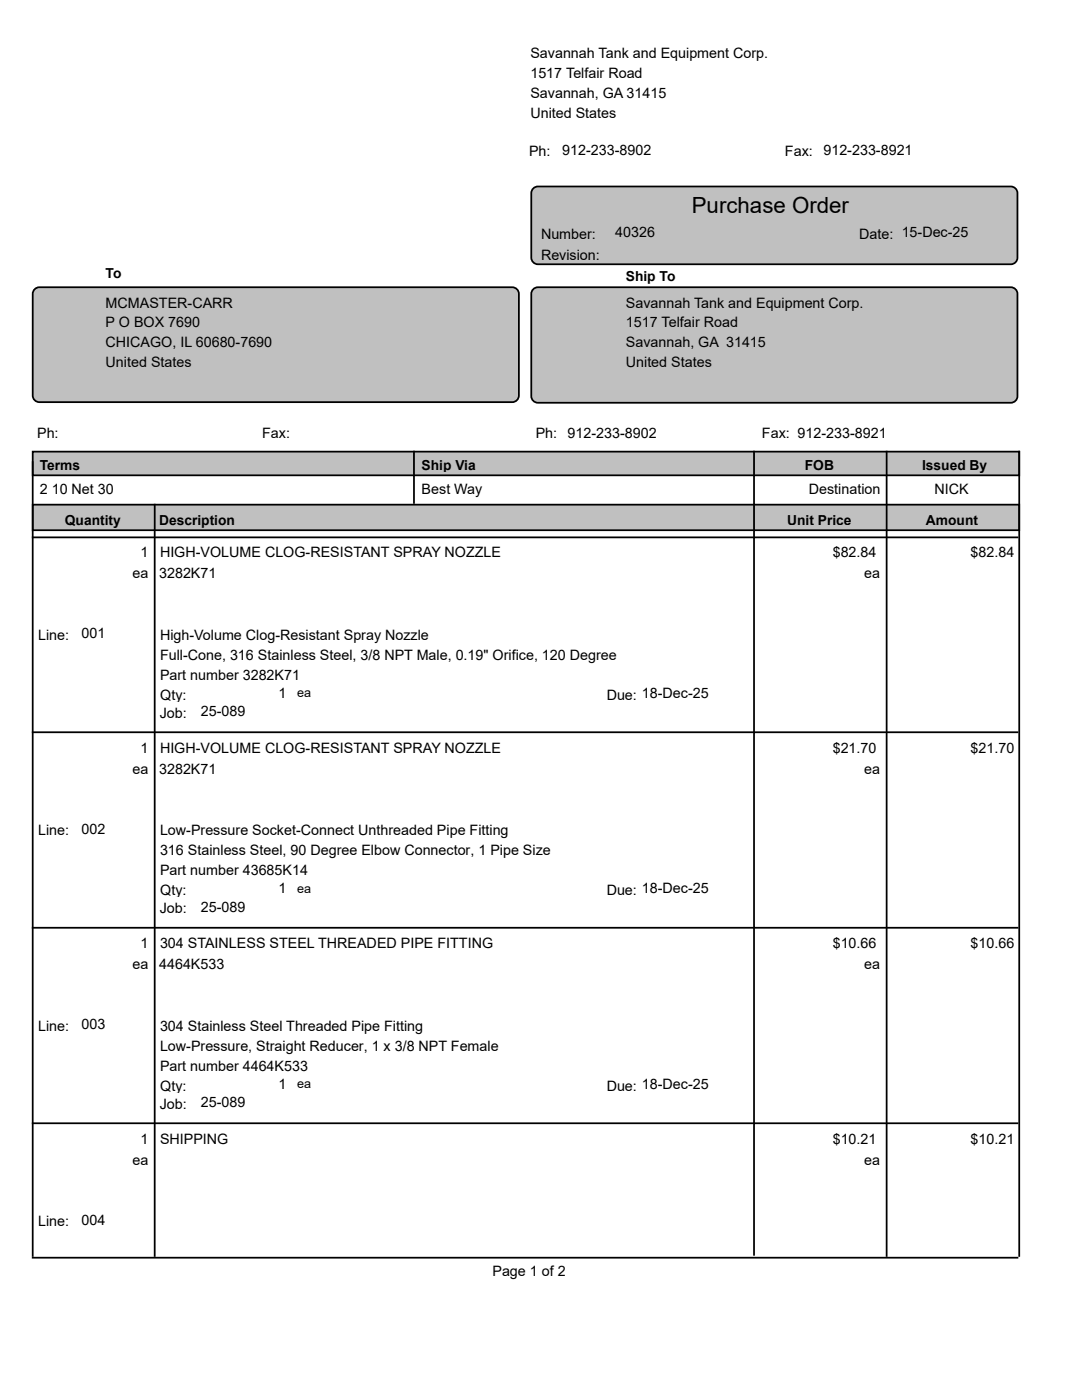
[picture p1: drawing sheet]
<svg xmlns="http://www.w3.org/2000/svg" width="216mm" height="279mm" viewBox="0 0 216 279" stroke-linecap="round" stroke-linejoin="round" font-family="sans-serif">
<defs><g id="words">
<text font-size="4.4" x="138" y="42.6">Purchase Order</text>
<g font-size="2.9">
<text x="105.8" y="11.6">Savannah Tank and Equipment Corp.</text>
<text x="105.8" y="15.6">1517 Telfair Road</text>
<text x="105.8" y="19.6">Savannah, GA 31415</text>
<text x="105.8" y="23.5">United States</text>
<text x="105.6" y="31.2">Ph:</text>
<text x="112.2" y="30.9">912-233-8902</text>
<text x="156.6" y="31.2">Fax:</text>
<text x="164.3" y="30.9">912-233-8921</text>
<text x="107.9" y="47.6">Number:</text>
<text x="122.8" y="47.3">40326</text>
<text x="171.4" y="47.6">Date: 15-Dec-25</text>
<text x="107.9" y="51.9">Revision:</text>
<text x="21.1" y="61.4">MCMASTER-CARR</text>
<text x="21.1" y="65.4">P O BOX 7690</text>
<text x="124.9" y="61.4">Savannah Tank and Equipment Corp.</text>
<text x="124.9" y="65.4">1517 Telfair Road</text>
<text x="21.1" y="69.3">CHICAGO, IL 60680-7690</text>
<text x="124.9" y="69.3">Savannah, GA 31415</text>
<text x="21.1" y="73.3">United States</text>
<text x="124.9" y="73.3">United States</text>
<text x="7.4" y="87.3">Ph:</text>
<text x="52.3" y="87.3">Fax:</text>
<text x="106.9" y="87.3">Ph:</text>
<text x="113.2" y="87.3">912-233-8902</text>
<text x="152" y="87.3">Fax: 912-233-8921</text>
<text x="7.9" y="98.6">2 10 Net 30</text>
<text x="84.1" y="98.6">Best Way</text>
<text x="161.4" y="98.6">Destination</text>
<text x="186.5" y="98.6">NICK</text>
<text x="28" y="111.2">1</text>
<text x="31.9" y="111.2">HIGH-VOLUME CLOG-RESISTANT SPRAY NOZZLE</text>
<text x="166.2" y="111.2">$82.84</text>
<text x="193.7" y="111.2">$82.84</text>
<text x="26.4" y="115.4">ea</text>
<text x="31.7" y="115.4">3282K71</text>
<text x="172.5" y="115.4">ea</text>
<text x="7.6" y="127.7">Line:</text>
<text x="16.3" y="127.4">001</text>
<text x="31.9" y="127.7">High-Volume Clog-Resistant Spray Nozzle</text>
<text x="31.9" y="131.7">Full-Cone, 316 Stainless Steel, 3/8 NPT Male, 0.19&quot; Orifice, 120 Degree</text>
<text x="31.9" y="135.6">Part number 3282K71</text>
<text x="31.9" y="143.3">Job:</text>
<text x="32" y="139.6">Qty:</text>
<text x="40.1" y="143">25-089</text>
<text x="55.6" y="139.3">1</text>
<text x="121.1" y="139.6">Due: 18-Dec-25</text>
<text x="26.4" y="154.4">ea</text>
<text x="28" y="150.2">1</text>
<text x="31.7" y="154.4">3282K71</text>
<text x="31.9" y="150.2">HIGH-VOLUME CLOG-RESISTANT SPRAY NOZZLE</text>
<text x="166.2" y="150.2">$21.70</text>
<text x="172.5" y="154.4">ea</text>
<text x="193.7" y="150.2">$21.70</text>
<text x="7.6" y="166.7">Line:</text>
<text x="16.3" y="166.4">002</text>
<text x="31.9" y="166.7">Low-Pressure Socket-Connect Unthreaded Pipe Fitting</text>
<text x="31.9" y="170.7">316 Stainless Steel, 90 Degree Elbow Connector, 1 Pipe Size</text>
<text x="31.9" y="174.7">Part number 43685K14</text>
<text x="32" y="178.6">Qty:</text>
<text x="55.6" y="178.3">1</text>
<text x="121.1" y="178.6">Due: 18-Dec-25</text>
<text x="31.9" y="182.3">Job:</text>
<text x="40.1" y="182">25-089</text>
<text x="28" y="189.2">1</text>
<text x="31.9" y="189.2">304 STAINLESS STEEL THREADED PIPE FITTING</text>
<text x="166.2" y="189.2">$10.66</text>
<text x="193.7" y="189.2">$10.66</text>
<text x="26.4" y="193.4">ea</text>
<text x="31.7" y="193.4">4464K533</text>
<text x="172.5" y="193.4">ea</text>
<text x="7.6" y="205.7">Line:</text>
<text x="16.3" y="205.4">003</text>
<text x="31.9" y="205.7">304 Stainless Steel Threaded Pipe Fitting</text>
<text x="31.9" y="209.7">Low-Pressure, Straight Reducer, 1 x 3/8 NPT Female</text>
<text x="31.9" y="213.7">Part number 4464K533</text>
<text x="31.9" y="221.3">Job:</text>
<text x="32" y="217.6">Qty:</text>
<text x="40.1" y="221">25-089</text>
<text x="55.6" y="217.3">1</text>
<text x="121.1" y="217.6">Due: 18-Dec-25</text>
<text x="26.4" y="232.4">ea</text>
<text x="28" y="228.2">1</text>
<text x="31.9" y="228.2">SHIPPING</text>
<text x="166.2" y="228.2">$10.21</text>
<text x="172.5" y="232.4">ea</text>
<text x="193.7" y="228.2">$10.21</text>
<text x="7.6" y="244.8">Line:</text>
<text x="16.3" y="244.4">004</text>
<text x="98.3" y="254.7">Page 1 of 2</text>
</g>
<g font-size="2.8">
<text x="21.1" y="55.4">To</text>
<text x="124.9" y="56.1">Ship To</text>
<text x="7.9" y="93.8">Terms</text>
<text x="84.1" y="93.8">Ship Via</text>
<text x="160.6" y="93.8">FOB</text>
<text x="184" y="93.8">Issued By</text>
<text x="12.9" y="104.8">Quantity</text>
<text x="31.7" y="104.8">Description</text>
<text x="157.1" y="104.8">Unit Price</text>
<text x="184.8" y="104.8">Amount</text>
</g>
<g font-size="2.5">
<text x="59.3" y="139.2">ea</text>
<text x="59.3" y="178.2">ea</text>
<text x="59.3" y="217.2">ea</text>
</g>
</g></defs>
<g fill="#c0c0c0" stroke="#000" stroke-width=".35">
<path d="M106.3 37.8l.6-.5 .4-.1h94.4a1.33 1.33 0 0 1 1.3 1.3v12.9a1.33 1.33 0 0 1-1.3 1.3h-94.4a1.33 1.33 0 0 1-1.3-1.3v-12.9z"/>
<path d="M6.5 90.1h196.9v4.8h-196.9z"/>
<path d="M6.5 100.7h196.9v5.1h-196.9z"/>
<path d="M6.8 57.9l.6-.5 .4-.1h94.4a1.33 1.33 0 0 1 1.3 1.3v20.3a1.33 1.33 0 0 1-1.3 1.4h-94.4a1.33 1.33 0 0 1-1.3-1.4v-20.3z"/>
<path d="M106.3 57.9l.6-.5 .4-.1h94.4a1.33 1.33 0 0 1 1.3 1.3v20.5a1.33 1.33 0 0 1-1.3 1.3h-94.4a1.33 1.33 0 0 1-1.3-1.3v-20.5z"/>
</g>
<path d="M6.5 92.1v158.7M82.6 90v10.5M150.5 90v160.6M176.9 90v160.8M203.4 90v160.8M6.3 107.2h196.9M30.9 100.5v150.3M6.3 146.1h196.9M6.3 185.2h196.9M6.3 224.2h196.9M6.3 251h196.9" fill="none" stroke="#000" stroke-width=".35"/>
<use href="#words"/>
</svg>
